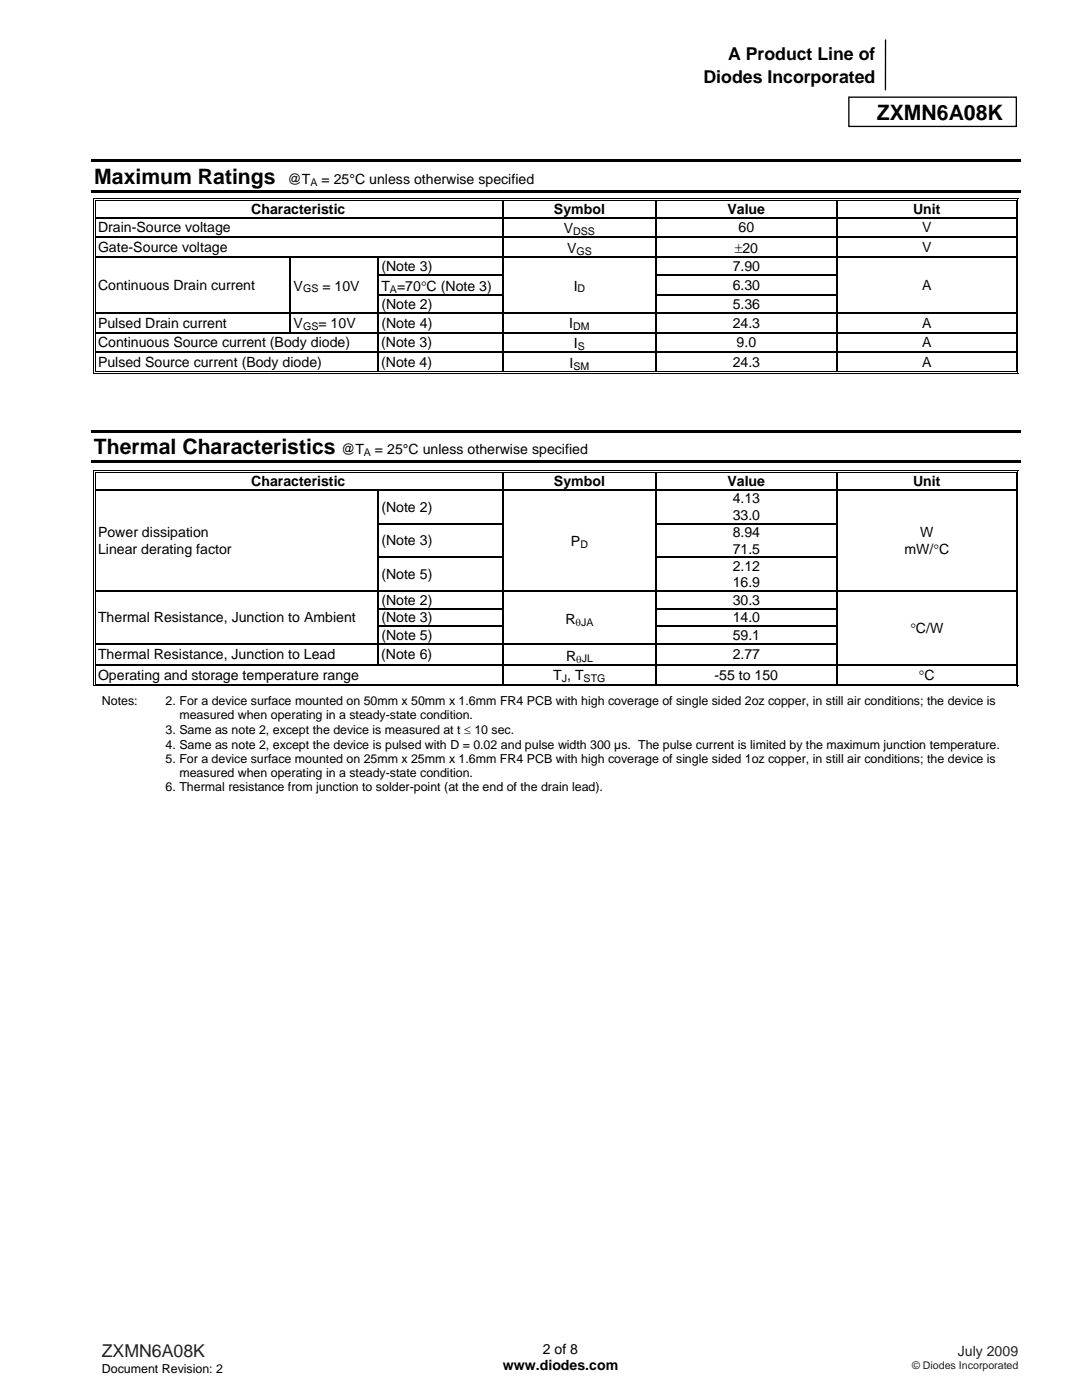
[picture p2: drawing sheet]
<svg xmlns="http://www.w3.org/2000/svg" width="216mm" height="279mm" viewBox="0 0 216 279" stroke-linecap="round" stroke-linejoin="round" font-family="sans-serif">
<defs><g id="words">
<g font-size="4.2">
<text x="175" y="24">ZXMN6A08K</text>
<text x="18.8" y="36.7">Maximum Ratings</text>
<text x="18.7" y="90.6">Thermal Characteristics</text>
</g>
<g font-size="3.5">
<text x="145.3" y="12">A Product Line of</text>
<text x="140.4" y="16.5">Diodes Incorporated</text>
</g>
<text font-size="3.5" fill="#231f20" x="20.3" y="270.9">ZXMN6A08K</text>
<g font-size="2.8">
<text x="57.4" y="36.7">@T</text>
<text x="64.2" y="36.7">= 25°C unless otherwise specified</text>
<text x="19.6" y="46.4">Drain-Source voltage</text>
<text x="50.1" y="42.7">Characteristic</text>
<text x="110.5" y="42.7">Symbol</text>
<text x="112.5" y="46.5">V</text>
<text x="145.2" y="42.7">Value</text>
<text x="147.4" y="46.4">60</text>
<text x="182.2" y="42.7">Unit</text>
<text x="184" y="46.4">V</text>
<text x="19.6" y="50.3">Gate-Source voltage</text>
<text x="113.2" y="50.4">V</text>
<text x="146.6" y="50.4">±20</text>
<text x="184" y="50.3">V</text>
<text x="19.6" y="57.9">Continuous Drain current</text>
<text x="58.6" y="58">V</text>
<text x="64.3" y="58">= 10V</text>
<text x="76.1" y="58">T =70°C (Note 3)</text>
<text x="76.1" y="54.1">(Note 3)</text>
<text x="114.5" y="58">I</text>
<text x="146.2" y="54.1">7.90</text>
<text x="146.2" y="57.9">6.30</text>
<text x="184" y="57.9">A</text>
<text x="19.6" y="65.4">Pulsed Drain current</text>
<text x="58.6" y="65.6">V</text>
<text x="63.5" y="65.6">= 10V</text>
<text x="76.1" y="61.6">(Note 2)</text>
<text x="76.1" y="65.4">(Note 4)</text>
<text x="113.6" y="65.6">I</text>
<text x="146.2" y="65.4">24.3</text>
<text x="146.2" y="61.6">5.36</text>
<text x="184" y="65.4">A</text>
<text x="19.6" y="69.3">Continuous Source current (Body diode)</text>
<text x="76.1" y="69.3">(Note 3)</text>
<text x="114.5" y="69.5">I</text>
<text x="147" y="69.3">9.0</text>
<text x="184" y="69.3">A</text>
<text x="19.6" y="73.3">Pulsed Source current (Body diode)</text>
<text x="76.1" y="73.3">(Note 4)</text>
<text x="113.6" y="73.4">I</text>
<text x="146.2" y="73.3">24.3</text>
<text x="184" y="73.3">A</text>
<text x="68.1" y="90.6">@T</text>
<text x="74.8" y="90.6">= 25°C unless otherwise specified</text>
<text x="50.1" y="96.9">Characteristic</text>
<text x="110.5" y="96.9">Symbol</text>
<text x="145.2" y="96.9">Value</text>
<text x="146.2" y="100.5">4.13</text>
<text x="182.2" y="96.9">Unit</text>
<text x="19.6" y="107.2">Power dissipation</text>
<text x="76.1" y="102.1">(Note 2)</text>
<text x="146.2" y="107.2">8.94</text>
<text x="146.2" y="103.7">33.0</text>
<text x="183.6" y="107.1">W</text>
<text x="19.6" y="110.5">Linear derating factor</text>
<text x="76.1" y="108.8">(Note 3)</text>
<text x="113.9" y="109">P</text>
<text x="146.2" y="110.5">71.5</text>
<text x="146.2" y="114">2.12</text>
<text x="180.5" y="110.6">mW/°C</text>
<text x="76.1" y="115.6">(Note 5)</text>
<text x="146.2" y="117.2">16.9</text>
<text x="19.6" y="124.2">Thermal Resistance, Junction to Ambient</text>
<text x="76.1" y="124.2">(Note 3)</text>
<text x="76.1" y="120.7">(Note 2)</text>
<text x="112.8" y="124.5">R</text>
<text x="146.2" y="120.7">30.3</text>
<text x="146.2" y="124.2">14.0</text>
<text x="19.6" y="131.6">Thermal Resistance, Junction to Lead</text>
<text x="76.1" y="131.6">(Note 6)</text>
<text x="76.1" y="127.7">(Note 5)</text>
<text x="112.9" y="131.8">R</text>
<text x="146.2" y="131.6">2.77</text>
<text x="146.2" y="127.7">59.1</text>
<text x="181.7" y="126.4">°C/W</text>
<text x="19.6" y="135.6">Operating and storage temperature range</text>
<text x="110.4" y="135.7">T , T</text>
<text x="142.6" y="135.6">-55 to 150</text>
<text x="183.4" y="135.7">°C</text>
<text x="100.3" y="273.5">www.diodes.com</text>
<text x="108.3" y="270.2">2 of 8</text>
</g>
<text font-size="2.8" fill="#231f20" x="191.1" y="270.6">July 2009</text>
<g font-size="2.5">
<text x="20.3" y="140.7">Notes:</text>
<text x="33" y="140.7">2. For a device surface mounted on 50mm x 50mm x 1.6mm FR4 PCB with high coverage of single sided 2oz copper, in still air conditions; the device is</text>
<text x="35.8" y="143.5">measured when operating in a steady-state condition.</text>
<text x="33" y="146.5">3. Same as note 2, except the device is measured at t ≤ 10 sec.</text>
<text x="33" y="149.4">4. Same as note 2, except the device is pulsed with D = 0.02 and pulse width 300 µs. The pulse current is limited by the maximum junction temperature.</text>
<text x="33" y="152.2">5. For a device surface mounted on 25mm x 25mm x 1.6mm FR4 PCB with high coverage of single sided 1oz copper, in still air conditions; the device is</text>
<text x="35.8" y="155.1">measured when operating in a steady-state condition.</text>
<text x="33" y="157.9">6. Thermal resistance from junction to solder-point (at the end of the drain lead).</text>
<text x="20.3" y="274">Document Revision: 2</text>
</g>
<g font-size="2.1">
<text x="62" y="37">A</text>
<text x="114.4" y="46.9">DSS</text>
<text x="115" y="50.8">GS</text>
<text x="60.5" y="58.4">GS</text>
<text x="77.8" y="58.4">A</text>
<text x="115.3" y="58.4">D</text>
<text x="60.5" y="65.9">GS</text>
<text x="114.4" y="65.9">DM</text>
<text x="115.3" y="69.8">S</text>
<text x="114.4" y="73.7">SM</text>
<text x="72.6" y="91">A</text>
<text x="115.8" y="109.3">D</text>
<text x="114.9" y="125">θJA</text>
<text x="112.1" y="136.1">J</text>
<text x="115" y="132.4">θJL</text>
<text x="116.5" y="136.1">STG</text>
</g>
<text font-size="2.1" fill="#231f20" x="182" y="273.2">© Diodes Incorporated</text>
</g></defs>
<path d="M176.7 8v9.9" fill="none" stroke="#000" stroke-width=".26"/>
<path d="M169.4 19.4h33.4v5.8h-33.4z" fill="#fff"/>
<path d="M169.4 19.4h33.4v5.8h-33.4z" fill="none" stroke="#000" stroke-width=".26"/>
<g fill="#000">
<path d="M18.3 31.9h185.4v.5h-185.4zM18.3 38h185.4v.5h-185.4zM18.5 39.5h.5v.2h-.5zM100.2 39.5h.5v.2h-.5zM130.8 39.5h.5v.2h-.5zM166.8 39.5h.5v.2h-.5zM202.7 39.5h.5v.2h-.5zM18.5 39.5h.2v.6h-.2zM18.5 43.3h.2v.3h-.2zM18.5 47.2h.2v.3h-.2zM18.5 51.2h.2v.2h-.2zM18.5 54.8h.2v.3h-.2z"/>
<path d="M18.5 58.7h.2v.3h-.2zM18.9 39.9h.1v.2h-.1zM18.9 39.9h.1v.1h-.1zM18.9 43.3h.1v.3h-.1zM18.9 47.2h.1v.3h-.1zM18.9 51.2h.1v.2h-.1zM18.9 54.8h.1v.3h-.1zM18.9 58.7h.1v.3h-.1zM57.7 51.2h.3v.2h-.3zM57.7 54.8h.3v.3h-.3zM57.7 58.7h.3v.3h-.3zM75.2 51.2h.3v.2h-.3z"/>
<path d="M75.2 54.8h.3v.3h-.3zM75.2 58.7h.3v.3h-.3zM100.2 40l.3 .1zM100.2 39.9h.5v.1h-.5zM100.2 43.3h.3v.3h-.3zM100.2 47.2h.3v.3h-.3zM100.2 51.2h.3v.2h-.3zM100.2 54.8h.3v.3h-.3zM100.2 58.7h.3v.3h-.3zM130.8 40l.3 .1zM130.8 39.9h.5v.1h-.5zM130.8 43.3h.3v.3h-.3z"/>
<path d="M130.8 47.2h.3v.3h-.3zM130.8 51.2h.3v.2h-.3zM130.8 54.8h.3v.3h-.3zM130.8 58.7h.3v.3h-.3zM166.8 40l.3 .1zM166.8 39.9h.5v.1h-.5zM166.8 43.3h.3v.3h-.3zM166.8 47.2h.3v.3h-.3zM166.8 51.2h.3v.2h-.3zM166.8 54.8h.3v.3h-.3zM166.8 58.7h.3v.3h-.3zM202.7 39.9h.2v.2h-.2z"/>
<path d="M202.7 39.9h.2v.1h-.2zM202.7 43.3h.2v.3h-.2zM202.7 47.2h.2v.3h-.2zM202.7 51.2h.2v.2h-.2zM202.7 54.8h.2v.3h-.2zM202.7 58.7h.2v.3h-.2zM203 39.5h.2v.6h-.2zM203 43.3h.2v.3h-.2zM203 47.2h.2v.3h-.2zM203 51.2h.2v.2h-.2zM203 54.8h.2v.3h-.2zM203 58.7h.2v.3h-.2z"/>
<path d="M18.5 62.4h.2v.2h-.2zM18.5 66.3h.2v.2h-.2zM18.5 70.2h.2v.3h-.2zM18.5 74.5h.5v.1h-.5zM18.9 62.4h.1v.2h-.1zM18.9 66.3h.1v.2h-.1zM18.9 70.2h.1v.3h-.1zM18.9 74.1h.1v.2h-.1zM57.7 62.4h.3v.2h-.3zM75.2 62.4h.3v.2h-.3zM75.2 66.3h.3v.2h-.3zM75.2 70.2h.3v.3h-.3z"/>
<path d="M75.2 74.1h.5v.2h-.5zM100.2 62.4h.3v.2h-.3zM100.2 66.3h.3v.2h-.3zM100.2 70.2h.3v.3h-.3zM100.2 74.1h.5v.2h-.5zM130.8 62.4h.3v.2h-.3zM130.8 66.3h.3v.2h-.3zM130.8 70.2h.3v.3h-.3zM130.8 74.1h.5v.2h-.5zM166.8 62.4h.3v.2h-.3zM166.8 66.3h.3v.2h-.3zM166.8 70.2h.3v.3h-.3z"/>
<path d="M166.8 74.1h.5v.2h-.5zM202.7 62.4h.2v.2h-.2zM202.7 66.3h.2v.2h-.2zM202.7 70.2h.2v.3h-.2zM202.7 74.5h.5v.1h-.5zM202.7 74.1h.2v.2h-.2zM203 62.4h.2v.2h-.2zM203 66.3h.2v.2h-.2zM203 70.2h.2v.3h-.2zM203 74.1h.2v.5h-.2zM18.2 85.8h185.5v.5h-185.5zM18.2 91.9h185.5v.5h-185.5z"/>
<path d="M18.5 93.8h.2v.5h-.2zM18.5 93.8h.5v.2h-.5zM18.5 97.6h.2v.3h-.2zM18.9 94.1h.1v.2h-.1zM18.9 97.6h.1v.3h-.1zM75.2 97.6h.3v.3h-.3zM100.2 94.3h.3zM100.2 93.8h.5v.2h-.5zM100.2 94.1h.5v.2h-.5zM100.2 97.6h.3v.3h-.3zM130.8 94.3h.3zM130.8 93.8h.5v.2h-.5z"/>
<path d="M130.8 94.1h.5v.2h-.5zM130.8 97.6h.3v.3h-.3zM166.8 94.3h.3zM166.8 93.8h.5v.2h-.5zM166.8 94.1h.5v.2h-.5zM166.8 97.6h.3v.3h-.3zM202.7 93.8h.5v.2h-.5zM202.7 94.1h.2v.2h-.2zM202.7 97.6h.2v.3h-.2zM203 93.8h.2v.5h-.2zM203 97.6h.2v.3h-.2zM18.5 104.4h.2v.2h-.2z"/>
<path d="M18.5 111.1h.2v.3h-.2zM18.5 117.9h.2v.2h-.2zM18.9 104.4h.1v.2h-.1zM18.9 111.1h.1v.3h-.1zM18.9 117.9h.1v.2h-.1zM75.2 104.4h.3v.2h-.3zM75.2 111.1h.3v.3h-.3zM75.2 117.9h.3v.2h-.3zM100.2 104.4h.3v.2h-.3zM100.2 111.1h.3v.3h-.3zM100.2 117.9h.3v.2h-.3zM130.8 104.4h.3v.2h-.3z"/>
<path d="M130.8 111.1h.3v.3h-.3zM130.8 117.9h.3v.2h-.3zM166.8 104.4h.3v.2h-.3zM166.8 111.1h.3v.3h-.3zM166.8 117.9h.3v.2h-.3zM202.7 104.4h.2v.2h-.2zM202.7 111.1h.2v.3h-.2zM202.7 117.9h.2v.2h-.2zM203 104.4h.2v.2h-.2zM203 111.1h.2v.3h-.2zM203 117.9h.2v.2h-.2zM18.5 121.4h.2v.2h-.2z"/>
<path d="M18.5 124.9h.2v.3h-.2zM18.5 128.4h.2v.3h-.2zM18.5 132.5h.2v.3h-.2zM18.5 136.8h.5v.2h-.5zM18.9 121.4h.1v.2h-.1zM18.9 124.9h.1v.3h-.1zM18.9 128.4h.1v.3h-.1zM18.9 132.5h.1v.3h-.1zM18.9 136.5h.1v.2h-.1zM75.2 121.4h.3v.2h-.3zM75.2 124.9h.3v.3h-.3zM75.2 128.4h.3v.3h-.3z"/>
<path d="M100.2 121.4h.3v.2h-.3zM100.2 124.9h.3v.3h-.3zM100.2 128.4h.3v.3h-.3zM100.2 132.5h.3v.3h-.3zM100.2 136.5h.5v.2h-.5zM130.8 121.4h.3v.2h-.3zM130.8 124.9h.3v.3h-.3zM130.8 128.4h.3v.3h-.3zM130.8 132.5h.3v.3h-.3zM130.8 136.5h.5v.2h-.5zM166.8 121.4h.3v.2h-.3zM166.8 124.9h.3v.3h-.3z"/>
<path d="M166.8 128.4h.3v.3h-.3zM166.8 132.5h.3v.3h-.3zM166.8 136.5h.5v.2h-.5zM202.7 121.4h.2v.2h-.2zM202.7 124.9h.2v.3h-.2zM202.7 128.4h.2v.3h-.2zM202.7 132.5h.2v.3h-.2zM202.7 136.8h.5v.2h-.5zM202.7 136.5h.2v.2h-.2zM203 121.4h.2v.2h-.2zM203 124.9h.2v.3h-.2zM203 128.4h.2v.3h-.2z"/>
<path d="M203 132.5h.2v.3h-.2zM203 136.5h.2v.5h-.2z"/>
</g>
<g fill="none" stroke="#000" stroke-width=".2">
<path d="M19 39.6h81.2M19 40h81.2M100.7 39.6h30.1M100.7 40h30.1M131.3 39.6h35.5M131.3 40h35.5M167.3 39.6h35.4M167.3 40h35.4M18.6 40.1v3.2M18.6 43.6v3.6M18.6 47.5v3.7M18.6 51.4v3.4"/>
<path d="M18.6 55.1v3.6M18.6 59v3.4M19 40.1v3.2M19 43.6v3.6M19 47.5v3.7M19 51.4v3.4M19 55.1v3.6M19 59v3.4M202.8 40.1v3.2M202.8 43.6v3.6M202.8 47.5v3.7M202.8 51.4v3.4"/>
<path d="M202.8 55.1v3.6M202.8 59v3.4M203.1 40.1v3.2M203.1 43.6v3.6M203.1 47.5v3.7M203.1 51.4v3.4M203.1 55.1v3.6M203.1 59v3.4M18.6 62.6v3.7M18.6 66.5v3.7M18.6 70.5v4.1M19 62.6v3.7"/>
<path d="M19 66.5v3.7M19 70.5v3.6M19 74.5h183.7M19 74.2h56.2M75.7 74.2h24.5M100.7 74.2h30.1M131.3 74.2h35.5M167.3 74.2h35.4M202.8 62.6v3.7M202.8 66.5v3.7M202.8 70.5v3.6M203.1 62.6v3.7"/>
<path d="M203.1 66.5v3.7M203.1 70.5v3.6M18.6 94.3v3.3M18.6 97.9v6.5M19 94.3v3.3M19 97.9v6.5M19 93.9h81.2M19 94.2h81.2M100.7 93.9h30.1M100.7 94.2h30.1M131.3 93.9h35.5M131.3 94.2h35.5"/>
<path d="M167.3 93.9h35.4M167.3 94.2h35.4M202.8 94.3v3.3M202.8 97.9v6.5M203.1 94.3v3.3M203.1 97.9v6.5M18.6 104.6v6.5M18.6 111.4v6.5M18.6 118.1v3.3M19 104.6v6.5M19 111.4v6.5M19 118.1v3.3"/>
<path d="M202.8 104.6v6.5M202.8 111.4v6.5M202.8 118.1v3.3M203.1 104.6v6.5M203.1 111.4v6.5M203.1 118.1v3.3M18.6 121.6v3.3M18.6 125.2v3.2M18.6 128.7v3.8M18.6 132.8v4.2M19 121.6v3.3M19 125.2v3.2"/>
<path d="M19 128.7v3.8M19 132.8v3.7M19 136.9h183.7M19 136.6h81.2M100.7 136.6h30.1M131.3 136.6h35.5M167.3 136.6h35.4M202.8 121.6v3.3M202.8 125.2v3.2M202.8 128.7v3.8M202.8 132.8v3.7M203.1 121.6v3.3"/>
<path d="M203.1 125.2v3.2M203.1 128.7v3.8M203.1 132.8v3.7"/>
</g>
<g fill="none" stroke="#000" stroke-width=".25">
<path d="M19 43.5h81.2M19 47.4h81.2M19 51.3h38.7M57.8 51.4v3.4M57.8 55.1v3.6M57.8 59v3.4M58 51.3h17.2M75.3 51.4v3.4M75.3 55.1v3.6M75.3 59v3.4M75.5 51.3h24.7M75.5 54.9h24.7"/>
<path d="M75.5 58.8h24.7M100.3 40.1v3.2M100.3 43.6v3.6M100.3 47.5v3.7M100.3 51.4v3.4M100.3 55.1v3.6M100.3 59v3.4M100.5 43.5h30.3M100.5 47.4h30.3M100.5 51.3h30.3M130.9 40.1v3.2M130.9 43.6v3.6"/>
<path d="M130.9 47.5v3.7M130.9 51.4v3.4M130.9 55.1v3.6M130.9 59v3.4M131.1 43.5h35.7M131.1 47.4h35.7M131.1 51.3h35.7M131.1 54.9h35.7M131.1 58.8h35.7M166.9 40.1v3.2M166.9 43.6v3.6M166.9 47.5v3.7"/>
<path d="M166.9 51.4v3.4M166.9 55.1v3.6M166.9 59v3.4M167.1 43.5h35.6M167.1 47.4h35.6M167.1 51.3h35.6M19 62.5h38.7M19 66.4h56.2M19 70.3h56.2M57.8 62.6v3.7M58 62.5h17.2M75.3 62.6v3.7"/>
<path d="M75.3 66.5v3.7M75.3 70.5v3.6M75.5 62.5h24.7M75.5 66.4h24.7M75.5 70.3h24.7M100.3 62.6v3.7M100.3 66.5v3.7M100.3 70.5v3.6M100.5 62.5h30.3M100.5 66.4h30.3M100.5 70.3h30.3M130.9 62.6v3.7"/>
<path d="M130.9 66.5v3.7M130.9 70.5v3.6M131.1 62.5h35.7M131.1 66.4h35.7M131.1 70.3h35.7M166.9 62.6v3.7M166.9 66.5v3.7M166.9 70.5v3.6M167.1 62.5h35.6M167.1 66.4h35.6M167.1 70.3h35.6M19 97.7h56.2"/>
<path d="M75.3 97.9v6.5M75.5 97.7h24.7M100.3 94.3v3.3M100.3 97.9v6.5M100.5 97.7h30.3M130.9 94.3v3.3M130.9 97.9v6.5M131.1 97.7h35.7M166.9 94.3v3.3M166.9 97.9v6.5M167.1 97.7h35.6M19 118h56.2"/>
<path d="M75.3 104.6v6.5M75.3 111.4v6.5M75.3 118.1v3.3M75.5 104.5h24.7M75.5 111.2h24.7M75.5 118h24.7M100.3 104.6v6.5M100.3 111.4v6.5M100.3 118.1v3.3M100.5 118h30.3M130.9 104.6v6.5M130.9 111.4v6.5"/>
<path d="M130.9 118.1v3.3M131.1 104.5h35.7M131.1 111.2h35.7M131.1 118h35.7M166.9 104.6v6.5M166.9 111.4v6.5M166.9 118.1v3.3M167.1 118h35.6M19 128.5h56.2M19 132.7h81.2M75.3 121.6v3.3M75.3 125.2v3.2"/>
<path d="M75.3 128.7v3.8M75.5 121.5h24.7M75.5 125h24.7M75.5 128.5h24.7M100.3 121.6v3.3M100.3 125.2v3.2M100.3 128.7v3.8M100.3 132.8v3.7M100.5 128.5h30.3M100.5 132.7h30.3M130.9 121.6v3.3M130.9 125.2v3.2"/>
<path d="M130.9 128.7v3.8M130.9 132.8v3.7M131.1 121.5h35.7M131.1 125h35.7M131.1 128.5h35.7M131.1 132.7h35.7M166.9 121.6v3.3M166.9 125.2v3.2M166.9 128.7v3.8M166.9 132.8v3.7M167.1 132.7h35.6"/>
</g>
<use href="#words"/>
</svg>
